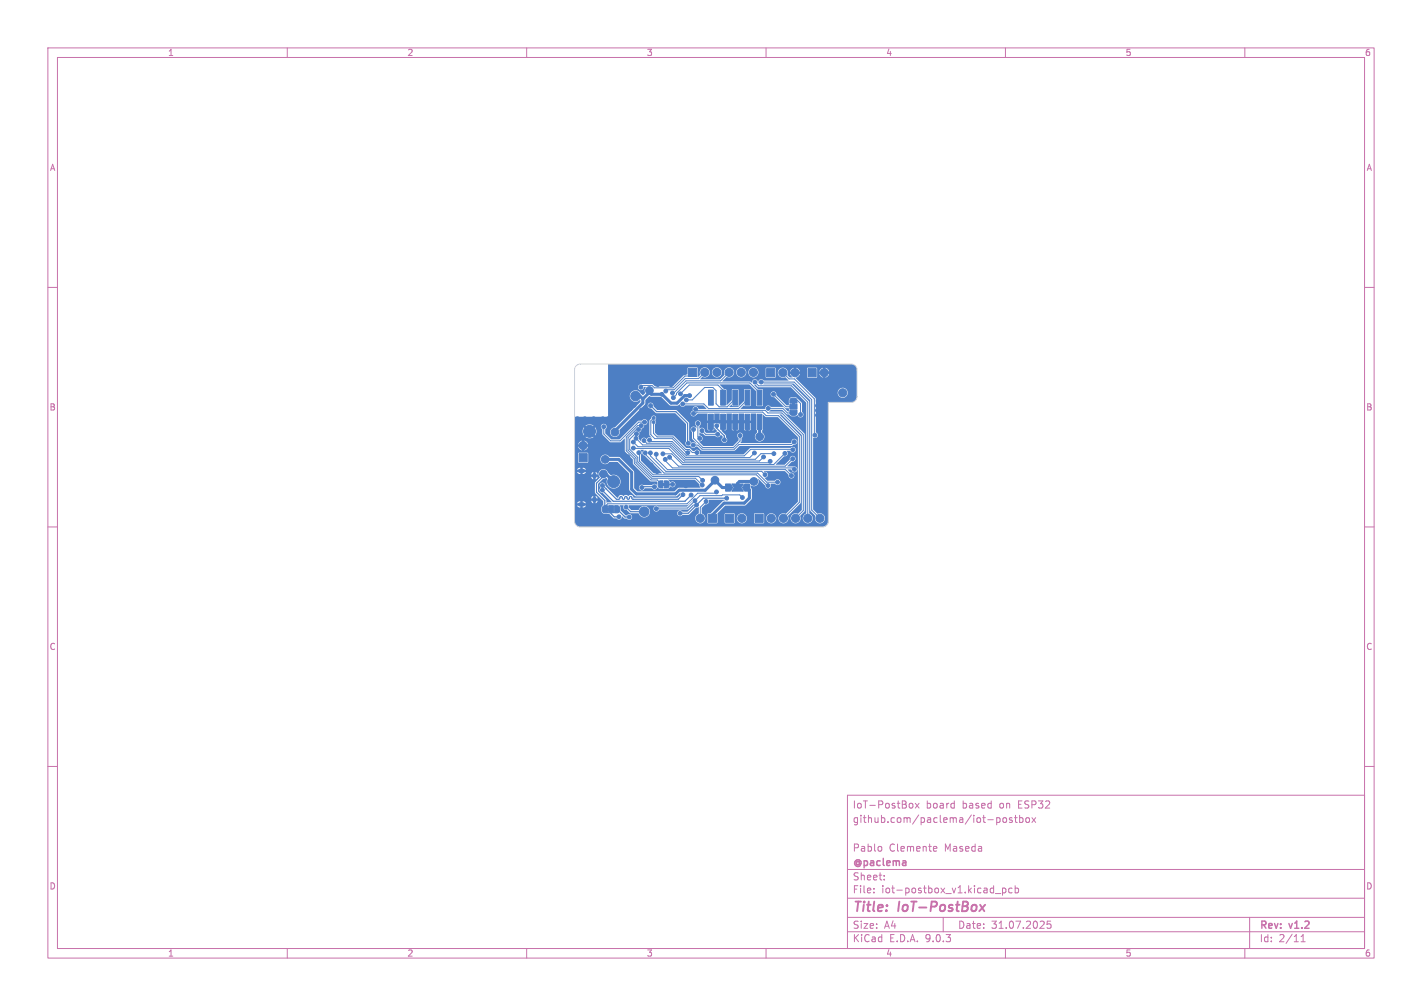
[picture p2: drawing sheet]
<svg xmlns="http://www.w3.org/2000/svg" width="297mm" height="210mm" viewBox="0 0 297 210" stroke-linecap="round" stroke-linejoin="round" font-family="sans-serif">
<defs><g id="words">
<g font-size="2.8" fill="#c872ab">
<text x="178" y="190.9">Title:</text>
<text x="187.7" y="190.9">IoT-PostBox</text>
</g>
<g font-size="2.1" fill="#c872ab">
<text x="178" y="172">github.com/paclema/iot-postbox</text>
<text x="178" y="169">IoT-PostBox</text>
<text x="193.4" y="169">board</text>
<text x="201" y="169">based</text>
<text x="208.9" y="169">on</text>
<text x="212.9" y="169">ESP32</text>
<text x="178" y="178">Pablo</text>
<text x="185.7" y="178">Clemente</text>
<text x="197.3" y="178">Maseda</text>
<text x="178" y="184">Sheet:</text>
<text x="178" y="181.2">@paclema</text>
<text x="178" y="186.7">File:</text>
<text x="184.1" y="186.7">iot-postbox_v1.kicad_pcb</text>
<text x="178" y="196.9">KiCad</text>
<text x="178" y="194.1">Size:</text>
<text x="184.7" y="194.1">A4</text>
<text x="185.7" y="196.9">E.D.A.</text>
<text x="193.3" y="196.9">9.0.3</text>
<text x="200" y="194.1">Date:</text>
<text x="207" y="194.1">31.07.2025</text>
<text x="263" y="194.3">Rev:</text>
<text x="263" y="196.9">Id:</text>
<text x="267.1" y="196.9">2/11</text>
<text x="269.4" y="194.3">v1.2</text>
</g>
<g font-size="1.8" fill="#c872ab">
<text x="35" y="11.9">1</text>
<text x="85" y="11.9">2</text>
<text x="135" y="11.9">3</text>
<text x="185" y="11.9">4</text>
<text x="235" y="11.9">5</text>
<text x="285" y="11.9">6</text>
<text x="10.3" y="35.9">A</text>
<text x="285.4" y="35.9">A</text>
<text x="10.3" y="85.9">B</text>
<text x="285.3" y="85.9">B</text>
<text x="10.3" y="135.9">C</text>
<text x="285.3" y="135.9">C</text>
<text x="10.3" y="185.9">D</text>
<text x="285.3" y="185.9">D</text>
<text x="35" y="199.9">1</text>
<text x="85" y="199.9">2</text>
<text x="135" y="199.9">3</text>
<text x="185" y="199.9">4</text>
<text x="235" y="199.9">5</text>
<text x="285" y="199.9">6</text>
</g>
</g></defs>
<g fill="none" stroke="#c872ab" stroke-width=".21">
<path d="M10 10h277v190h-277zM12 12h273v186h-273zM60 10v2M110 10v2M160 10v2M210 10v2M260 10v2M10 60h2M285 60h2M10 110h2M285 110h2M10 160h2"/>
<path d="M177 166h108v32h-108zM183.9 176.7l.3 .3v.4l-.3 .3M190.2 167.7l.3 .1 .2 .2-.1 .6-.4 .1M191.2 167.7l.8 1M192 167.7l-.8 1M195.2 176.7l.4 .1 .1 .3-.7 .1M195.6 177.6l-.4 .1M208.2 170.8l.4-.1 .3 .3-.2 .6h-.5M209.6 170.8l.4-.1 .2 .3v.4l-.2 .3-.4-.1-.1-.2zM211.4 170.8l-.4-.1-.2 .2 .1 .2 .5 .2v.3h-.6M211.9 170.7h.6M212.1 170.2v1.3l.4 .2"/>
<path d="M213 170.8l.4-.1 .3 .3-.2 .6h-.5M213 170.2v1.5M214.4 170.8l.3-.1 .3 .3v.4l-.3 .3-.3-.1-.2-.2zM215.5 170.7l.8 1M216.3 170.7l-.8 1M285 160h2M60 198v2M110 198v2M160 198v2M177 194.5h108M177 191.5h108M177 187.5h108"/>
<path d="M177 181.5h108M182.5 186.3v.1M182.5 185.5v.1M184.7 183.6v.1M184.7 182.8v.1M197 191.5v3M207.9 186.5h1.1M209.4 185.4v1.5M209.4 185.5l.4-.1 .3 .3-.1 .6h-.6M210 198v2M211.4 185.5l-.4-.1-.3 .3 .1 .6h.6M212 185.5l.5-.1 .2 .3-.1 .6h-.6"/>
<path d="M212 184.9v1.5M219.5 192.3h-.8v.7l.2-.1h.5l.1 .3v.5l-.3 .1-.5-.1M260 198v2M261 191.5v6.5M271.7 196.6h.9M271.7 195.5l.5-.4v1.5"/>
</g>
<path d="M204.7 188.9l.9 1.3M205.8 188.9l-1.3 1.3" fill="none" stroke="#c872ab" stroke-width=".4"/>
<g fill="#4d7fc4">
<path d="M165.4 84h.6v.5h-.6z"/>
<path d="M138.4 100.8h.5v.6h-.5z"/>
<path d="M126.7 106h.5v.6h-.5z"/>
</g>
<path d="M121.1 98.3h.7M121.1 105.3h.7" fill="none" stroke="#4d7fc4" stroke-width=".89"/>
<path d="M124.2 99.2v.3M124.2 104.2v.3" fill="none" stroke="#4d7fc4" stroke-width=".95"/>
<g fill="#4d7fc4" stroke="#4d7fc4" stroke-width=".21">
<path d="M151.6 107.4h1.6v1.7h-1.6z"/>
<path d="M157.7 107.4h1.7v1.7h-1.7z"/>
<path d="M160.1 77h1.7v1.7h-1.7z"/>
<path d="M147.9 107.4h1.8v1.7h-1.8z"/>
<path d="M120.9 94.7h1.7v1.7h-1.7z"/>
<path d="M168.8 77h1.7v1.7h-1.7z"/>
<path d="M143.8 76.9h1.7v1.7h-1.7z"/>
<path d="M151.6 101h.9l.5 .8-.5 .7h-.9z"/>
<path d="M152.8 101h2.4l-.5 .8 .5 .7h-2.4l.5-.7z"/>
<path d="M155.5 101h1.1v1.5h-1.1l-.4-.7z"/>
<path d="M158.1 86.5h1v3.1h-1z"/>
<path d="M158.1 81.4h1v3.2h-1z"/>
<path d="M155.6 86.5h1v3.1h-1z"/>
<path d="M155.6 81.4h1v3.2h-1z"/>
<path d="M153.1 86.5h1v3.1h-1z"/>
<path d="M153.1 81.4h1v3.2h-1z"/>
<path d="M150.5 86.5h1v3.1h-1z"/>
<path d="M150.5 81.4h1v3.2h-1z"/>
<path d="M148 86.5h1v3.1h-1z"/>
<path d="M148 81.4h1v3.2h-1z"/>
<path d="M165.1 83.3l.3-.2 .9 .1 .2 .3v.7h-1.5z"/>
<path d="M165 84.4h1.5v1h-1.5z"/>
<path d="M165 85.7h1.5l-.1 .7-.4 .3h-.7l-.3-.3z"/>
<path d="M138.8 100.4h.7l.2 .3 .1 .7-.3 .4-.7 .1z"/>
<path d="M137.6 100.6l.3-.2h.6v1.5h-.6l-.3-.2z"/>
<path d="M126 105.7l.9-.1v1.5h-.6l-.4-.2-.1-.9z"/>
<path d="M127.1 105.6h1v1.5h-1z"/>
<path d="M128.4 105.6h.7l.3 .3v.7l-.3 .4-.7 .1z"/>
<circle cx="154.9" cy="108.2" r=".85"/>
<circle cx="137.5" cy="87.9" r=".3"/>
<circle cx="137.5" cy="89.4" r=".3"/>
<circle cx="138.3" cy="87.2" r=".3"/>
<circle cx="138.3" cy="88.7" r=".3"/>
<circle cx="138.3" cy="90.2" r=".3"/>
<circle cx="139.1" cy="87.9" r=".3"/>
<circle cx="139.1" cy="89.4" r=".3"/>
<circle cx="139.8" cy="87.2" r=".3"/>
<circle cx="139.8" cy="88.7" r=".3"/>
<circle cx="139.8" cy="90.2" r=".3"/>
<circle cx="140.5" cy="87.9" r=".3"/>
<circle cx="140.5" cy="89.4" r=".3"/>
<circle cx="161.1" cy="108.2" r=".85"/>
<circle cx="163.6" cy="108.2" r=".85"/>
<circle cx="166.2" cy="108.2" r=".85"/>
<circle cx="168.7" cy="108.2" r=".85"/>
<circle cx="171.2" cy="108.2" r=".85"/>
<circle cx="176" cy="82" r=".85"/>
<circle cx="163.5" cy="77.8" r=".85"/>
<circle cx="166" cy="77.8" r=".85"/>
<circle cx="146.3" cy="108.2" r=".85"/>
<circle cx="121.8" cy="93" r=".85"/>
<circle cx="172.2" cy="77.8" r=".85"/>
<circle cx="147.2" cy="77.7" r=".85"/>
<circle cx="149.7" cy="77.7" r=".85"/>
<circle cx="152.3" cy="77.7" r=".85"/>
<circle cx="154.8" cy="77.7" r=".85"/>
<circle cx="157.4" cy="77.7" r=".85"/>
<circle cx="123.1" cy="90" r="1.25"/>
<circle cx="128.2" cy="100.5" r="1.25"/>
<circle cx="134.5" cy="106.8" r="1"/>
<circle cx="132.7" cy="82.7" r="1"/>
<circle cx="174.4" cy="76.8" r=".4"/>
<circle cx="136.1" cy="78.7" r=".4"/>
<circle cx="128" cy="83.6" r=".4"/>
<circle cx="130.6" cy="84.6" r=".4"/>
<circle cx="140.1" cy="80.3" r=".4"/>
<circle cx="178.2" cy="80.6" r=".4"/>
<circle cx="137.3" cy="98.5" r=".4"/>
<circle cx="143.2" cy="101.4" r=".4"/>
<circle cx="136.1" cy="76.7" r=".4"/>
<circle cx="137.4" cy="80.3" r=".4"/>
<circle cx="141.6" cy="76.8" r=".4"/>
<circle cx="170.7" cy="85.7" r=".4"/>
<circle cx="144.7" cy="101.1" r=".4"/>
<circle cx="171.2" cy="82.7" r=".4"/>
<circle cx="136" cy="97.1" r=".4"/>
<circle cx="170.7" cy="84.7" r=".4"/>
<circle cx="120.6" cy="87.4" r=".4"/>
<circle cx="140.6" cy="76.8" r=".4"/>
<circle cx="130.6" cy="82.6" r=".4"/>
<circle cx="174.4" cy="81" r=".4"/>
<circle cx="128" cy="82.6" r=".4"/>
<circle cx="178.1" cy="76.8" r=".4"/>
<circle cx="128" cy="86" r=".4"/>
<circle cx="170.7" cy="86.7" r=".4"/>
<circle cx="129.4" cy="94" r=".4"/>
<circle cx="134" cy="85.6" r=".4"/>
<circle cx="171.8" cy="80.7" r=".4"/>
<circle cx="130.6" cy="80.6" r=".4"/>
<circle cx="142.9" cy="77.8" r=".4"/>
<circle cx="132.4" cy="84.6" r=".4"/>
<circle cx="177.8" cy="82.5" r=".4"/>
<circle cx="122.2" cy="87.4" r=".4"/>
<circle cx="177" cy="83.4" r=".4"/>
<circle cx="128" cy="80.6" r=".4"/>
<circle cx="138.6" cy="76.8" r=".4"/>
<circle cx="125.9" cy="87.4" r=".4"/>
<circle cx="130.6" cy="83.6" r=".4"/>
<circle cx="132.5" cy="87.5" r=".4"/>
<circle cx="130.6" cy="81.6" r=".4"/>
<circle cx="128" cy="81.6" r=".4"/>
<circle cx="130.6" cy="76.6" r=".4"/>
<circle cx="171.8" cy="81.7" r=".4"/>
<circle cx="128" cy="76.6" r=".4"/>
<circle cx="139.6" cy="76.8" r=".4"/>
<circle cx="124" cy="87.4" r=".4"/>
<circle cx="131.6" cy="85.3" r=".4"/>
<circle cx="177.6" cy="81.4" r=".4"/>
<circle cx="170.9" cy="83.7" r=".4"/>
<circle cx="129.1" cy="87.4" r=".4"/>
<circle cx="131.1" cy="95.3" r=".4"/>
<circle cx="172.2" cy="79.7" r=".4"/>
<circle cx="128" cy="87" r=".4"/>
<circle cx="127" cy="87.4" r=".4"/>
<circle cx="138.2" cy="82.3" r=".4"/>
<circle cx="128.4" cy="90.2" r=".8"/>
<circle cx="131.4" cy="107.9" r=".4"/>
<circle cx="135.6" cy="81.5" r=".8"/>
<circle cx="144" cy="82.6" r=".4"/>
<circle cx="149.7" cy="88.9" r=".4"/>
<circle cx="151.3" cy="91.8" r=".4"/>
<circle cx="142" cy="107.2" r=".4"/>
<circle cx="135.9" cy="84.7" r=".4"/>
<circle cx="145.5" cy="105.4" r=".4"/>
<circle cx="143.8" cy="92.5" r=".4"/>
<circle cx="151.8" cy="104" r=".4"/>
<circle cx="126" cy="98.9" r=".8"/>
<circle cx="149.6" cy="102.7" r=".4"/>
<circle cx="134.6" cy="88.1" r=".4"/>
<circle cx="126.1" cy="89.1" r=".4"/>
<circle cx="145.6" cy="94.5" r=".4"/>
<circle cx="136.5" cy="88.1" r=".3"/>
<circle cx="126.4" cy="95.9" r=".8"/>
<circle cx="149.3" cy="100.2" r=".8"/>
<circle cx="160.5" cy="85.3" r=".4"/>
<circle cx="125.8" cy="101.4" r=".4"/>
<circle cx="142.6" cy="103.3" r=".4"/>
<circle cx="144.3" cy="103.3" r=".4"/>
<circle cx="125.8" cy="102.3" r=".4"/>
<circle cx="140.6" cy="83" r=".4"/>
<circle cx="142.6" cy="84.3" r=".4"/>
<circle cx="143.3" cy="83.5" r=".4"/>
<circle cx="142.1" cy="82.2" r=".4"/>
<circle cx="139.9" cy="95.5" r=".4"/>
<circle cx="165.6" cy="95.8" r=".4"/>
<circle cx="170.2" cy="90.8" r=".4"/>
<circle cx="147.5" cy="104.7" r=".4"/>
<circle cx="133.4" cy="89.6" r=".4"/>
<circle cx="146.7" cy="101.3" r=".4"/>
<circle cx="146.8" cy="100.3" r=".4"/>
<circle cx="132.9" cy="90.5" r=".4"/>
<circle cx="133.9" cy="88.9" r=".4"/>
<circle cx="144.8" cy="92.9" r=".4"/>
<circle cx="165.9" cy="92.2" r=".4"/>
<circle cx="167.2" cy="86.5" r=".4"/>
<circle cx="154.6" cy="90.9" r=".4"/>
<circle cx="144.9" cy="89.7" r=".4"/>
<circle cx="155.1" cy="103.9" r=".4"/>
<circle cx="137.1" cy="106.2" r=".4"/>
<circle cx="145.1" cy="104.5" r=".4"/>
<circle cx="143.7" cy="94.5" r=".4"/>
<circle cx="136.5" cy="87.3" r=".3"/>
<circle cx="134" cy="101.8" r=".4"/>
<circle cx="130.8" cy="105.9" r=".4"/>
<circle cx="136.7" cy="101.6" r=".4"/>
<circle cx="161.6" cy="94.7" r=".4"/>
<circle cx="132.8" cy="91.5" r=".4"/>
<circle cx="132.3" cy="92.3" r=".4"/>
<circle cx="159.5" cy="95.4" r=".4"/>
<circle cx="157.6" cy="94.6" r=".4"/>
<circle cx="134.5" cy="92" r=".4"/>
<circle cx="165.6" cy="93.9" r=".4"/>
<circle cx="135.7" cy="91.9" r=".4"/>
<circle cx="132.3" cy="93.5" r=".4"/>
<circle cx="160.9" cy="96.3" r=".4"/>
<circle cx="160.4" cy="101.4" r=".4"/>
<circle cx="133.4" cy="94.5" r=".4"/>
<circle cx="162.4" cy="100.7" r=".4"/>
<circle cx="134.8" cy="94.5" r=".4"/>
<circle cx="159.8" cy="99.1" r=".4"/>
<circle cx="135.8" cy="94.5" r=".4"/>
<circle cx="165.3" cy="99.3" r=".4"/>
<circle cx="137.1" cy="94.8" r=".4"/>
<circle cx="138.5" cy="94.7" r=".4"/>
<circle cx="163.9" cy="94.7" r=".4"/>
<circle cx="138.9" cy="95.9" r=".4"/>
<circle cx="165.9" cy="98" r=".4"/>
<circle cx="149.9" cy="90.7" r=".4"/>
<circle cx="146.6" cy="89.9" r=".4"/>
<circle cx="145.8" cy="88.4" r=".4"/>
<circle cx="146.1" cy="91.5" r=".4"/>
<circle cx="140.5" cy="82" r=".4"/>
<circle cx="133.9" cy="80.8" r=".4"/>
<circle cx="139.1" cy="81.6" r=".4"/>
<circle cx="159" cy="79.8" r=".4"/>
<circle cx="144.8" cy="86.3" r=".4"/>
<circle cx="145.3" cy="85.4" r=".4"/>
<circle cx="157.7" cy="79.8" r=".4"/>
<circle cx="158.7" cy="91.2" r=".8"/>
<circle cx="157.4" cy="100.5" r=".8"/>
<circle cx="129.3" cy="107.9" r=".4"/>
<circle cx="140.5" cy="101.1" r=".4"/>
<circle cx="161.6" cy="82.3" r=".4"/>
</g>
<path d="M126 99.4v-.5h.6l1.6 1.7M126.4 95.9h2.8l2.7 2.7v3.5l1 1h8.2l.8-.8h5.4l2-2 1.6 1.5h1.1M132.7 82.7h1l.6 .6M134.3 83.3v.8l-5.9 5.9v.2M135.6 81.9l.4 .4h2.3l1.8 1.9h1.3l1.6-1.6h1M135.6 81.9l-1.3 1.4M135.6 81.5v.4M148.5 88.1h7.6M158.7 91.2h.1M158.7 88.1v3.1M156 101.8l.5 .5v1.7l-1 1h-4.3l-2.4 2.5v.7M157.4 100.5h-3l-.4 .4v.9" fill="none" stroke="#4d7fc4" stroke-width=".64"/>
<g fill="none" stroke="#4d7fc4" stroke-width=".25">
<path d="M126 99.4l-1.4 1.5v1.9l1.7 1.7v1.8M135.9 84.7l1.2 1.2h4.1l2.4 2.5v4l.2 .1M149.7 88.9v.5l1.6 1.6v.8M125.8 102.3l2.3 2.3h15l1.2-1.2M125.8 101.3l3 2.9h.5l.2-.5 .2-.1 .5 .6 .5-.6 .2 .2 .1 .4h.3l.4-.6 .5 .6h9.5l.9-.9M126.6 102h.1M127.6 106.3v.9l.7 .7h1M128.9 106.3l1.6 1.6h.9M130.8 105.9l.9 .9h2.8M136.7 101.6h-2.5l-.2 .2M144.3 103.3v.1M145.5 105.4h.1"/>
<path d="M151.8 104h-4.9l-3.2 3.2h-1.7"/>
</g>
<g fill="none" stroke="#4d7fc4" stroke-width=".21">
<path d="M144.7 77.8l-.8 .7h-.8l-2.5 2.5h-3.9l-.5-.5h-2l-.3 .3M147.2 77.7l-1.3 1.3h-2.8l-2.3 2.4h-1.5l-.2 .2M152.3 77.8l-1.8 1.7h-7.2l-2.6 2.5h-.2M157.7 79.8l.7 .7h6.9l3.4 3.4v24.3M159 79.8h6.9l3.6 3.6v23.1l1.7 1.7M163.5 77.8l1.3 1.3h1.1l4.2 4.2v7.4l.1 .2M126.1 89.1h.1M132.3 92.3l.9 .9h6.7l3 3h15.7l.9-.8M132.3 93.5l7.4 .1 3 3h17.9l.3-.3M132.8 91.5l1.4 1.4h5.9l3 3h14.7l1.1-1.2h2.7M132.9 90.5h-.2l-1.2 1.2v2.1l1.7 1.7v.9l3.1 3.1h9.6l.8 .8M133.4 89.6h-.5l-1.7 1.8v2.5l1.6 1.7v1l3.3 3.2h9.1l1.5 1.5"/>
<path d="M133.4 94.5l.2 .1v1.7l2.8 2.8h21.6l2.2 2.3h.2M133.9 88.9h-.7l-2.4 2.3v2.9l1.7 1.7v.9l3.5 3.5h1.3l.5 .5 .2 .4M134.5 92l.6 .5h5.1l3 3h13.4l1-.9M134.6 88.1h-1.2l-3.9 3.9h-2l-1.4-1.4v-1.5M134.8 94.5v.3l3.9 4h19.5l1.9 1.9h2.3M135.7 91.9l.3 .3h4.4l3 3h12l1.4-1.4 8.8 .1M135.8 94.5v.7l3.3 3.2h20l.7 .7M136.5 88.1v2.4l.7 .7h3.4l2.6 2.6h.8l.6 .7h1M136.5 87.3l-.6 .6v2.8l.9 .9h3.6l3 2.9h.3M137.1 94.8v.9l2.3 2.3h24.7l1.2 1.3M138.9 95.9v.3l1.6 1.5h25.1l.3 .3M139.9 95.5l1.8 1.8h22.3l1.6-1.5"/>
<path d="M142.1 82.2l1.9-1.8h5.9l1.1 1.1v1.5M144.8 86.3h.5l.3-.3h13.7l.7 .8h2.6l4.3 4.3v13.8l-3.3 3.3M144.8 89.7v1.8l2 1.9h6.4l1.4-1.3v-1.2M145.3 85.4l.2 .3h14.3l.6 .5h2.9l4.5 4.5v15.9l-1.6 1.6M145.8 88.4v2.8l.3 .3M146.6 89.9l.8 .8h2.5M153.6 83v.3l-1.7 1.6h-1.7l-.6-.6v-2.7l-.7-.7h-1.7l-2.6 2.6h-1.3M156.1 83v.5l-1.8 1.8h-6.3l-1-1h-4.4M158.6 83v-1l-2-2.1h-13.1l-2.2 2.2v.3l-.7 .6M160.5 85.3h3l1 .9h1.2M161.5 82.3l2.6 2.6h1.6M163.9 94.7l-2.3 2.3h-19.1l-2.2-2.3h-1.8"/>
<path d="M165.7 83.6h.9l.6 .6v2.3M165.9 92.2l-.6 .6h-11l-.9 1h-6.8l-.8-.9h-1M139.3 101.1h1.2M140.5 101.1h.1M147.5 104.7l-1.2 1.2v2.3M149.7 102.7l-.3 .3h-3.7l-2.2 2.2h-16.6l-.6 .6v.5M155.1 103.9l-.6-.6-8.3 .2-2.6 2.6h-6.4l-.1 .1"/>
</g>
<g fill="#4d7fc4">
<path d="M133.7 93.9l.8 .1a.63 .63 0 0 0-.3 .6 .63 .63 0 0 0 .5 .5l3.6 3.7h-1.8l-2.6-2.6v-1.3a.68 .68 0 0 0-.2-1z"/>
<path d="M127 76h50.8l.8 .3 .4 .9v5.6l-.3 .8-.9 .4h-4.8v24.8l-.1 .5-.4 .5-.7 .2h-50.8l-.6-.3-.4-.7v-3.9h1.1l-.2 .2 .2 .3h-.6l.6 .3h.1v-.3h.5v.3l.5-.1 .2-.2h-.6l.2-.3-.2-.2h.6l-.6-.4h-.1v.4h-.5v-.4h-.4l-.3 .4h-.5v-1h3.9v.5h-.4l.4 .5v-.5l.2 .1 .3-.1v.5l.3-.2 .1-.3h-.4v-.5h.4l-.4-.6v.5l-.2-.1-.3 .1v-.5l-.4 .6h-3.5v-3.3h4.3v2.1l1.7 1.7v.8l-.4 .6 .1 1 .5 .3h1.1l.8 .9h.7a.64 .64 0 0 0 .7 .2 .64 .64 0 0 0 .4-.6l.5 .4 .5 .1a.62 .62 0 0 0 .9 .1 .62 .62 0 0 0 0-.9 .62 .62 0 0 0-.9 .1h-.2l-1.1-1.1v-.6l-.2-.4h.9a.62 .62 0 0 0 0 .7 .62 .62 0 0 0 .6 .3l.7 .6h1.8a1.22 1.22 0 0 0 1.8 .7 1.22 1.22 0 0 0 0-2 1.22 1.22 0 0 0-1.8 .7h-1.6l-.4-.5-.1-.5h12.2l1.1-.8-1.1 1.1h-6a.61 .61 0 0 0-.9 .1 .61 .61 0 0 0 .3 .9 .61 .61 0 0 0 .8-.4h5.9l1.3-1.1v.3l-1.3 1.2h-1a.62 .62 0 0 0-1-.1 .62 .62 0 0 0 0 .9 .62 .62 0 0 0 1-.1h1.3l1.4-1.5 .6-.1 .1 1.3a1.07 1.07 0 0 0-.6 1.6 1.07 1.07 0 0 0 1.7 0 1.07 1.07 0 0 0-.5-1.6v-1.2l.8-.7a.65 .65 0 0 0 .6-1h3.2l.2 .2-.5 .1-2.5 2.5-.6 .1v2h2l.1-1.9h1.4v1.8l.2 .1h1.8l.2-1.1h.4v.2a1.05 1.05 0 0 0 1.6 .8 1.05 1.05 0 0 0 0-1.8h2v1.8l.1 .1h1.9l.1-1.1h.4v.2a1.06 1.06 0 0 0 1.6 .8 1.06 1.06 0 0 0 0-1.8 1.06 1.06 0 0 0-1.6 .8h-.4v-.8l-.2-.2h-1.7l-.2 .2h-2.1a1.05 1.05 0 0 0-1.5 .8h-.4l-.2-.9-1.8-.1-.2 .2h-1.4l-.1-.1 1.7-1.6 4.3-.2 1.2-1.4v-1.8l-.2-.5v-.4a1.04 1.04 0 0 0 1.3 0 1.04 1.04 0 0 0 .2-1.4l1.5 1.5a.62 .62 0 0 0 .8 .5 .62 .62 0 0 0 .3-.9h1a.62 .62 0 0 0 .9 .1 .62 .62 0 0 0 0-.9 .62 .62 0 0 0-.9 .2h-1.6l-.6-.7a.64 .64 0 0 0 .7-.6 .64 .64 0 0 0-.8-.6v-.2h4.3l.8 .8a.61 .61 0 0 0 .6 .8 .61 .61 0 0 0 .6-.7 .61 .61 0 0 0-.8-.5l-.6-.7h.8a.63 .63 0 0 0 .8 .6 .63 .63 0 0 0 .4-.9 .63 .63 0 0 0-.8-.3l-1.3-.1 1-.9a.62 .62 0 0 0 .8-.6 .62 .62 0 0 0-.7-.6 .62 .62 0 0 0-.5 .7l-1.1 1.1h-1.8l1.7-1.7a.65 .65 0 0 0 .7-.4 .65 .65 0 0 0-.2-.8h.7a.61 .61 0 0 0 .9 .3 .61 .61 0 0 0 .2-.9 .61 .61 0 0 0-1 0h-8.3l-1.5 1.4-9.2-.1a.62 .62 0 0 0-.2-.8 .62 .62 0 0 0-.9 .2h-.3l-.6-.6-.8-.1-2.6-2.6h-3.3l-.6-.6v-1.8a.62 .62 0 0 0 0-.8 .51 .51 0 0 0-.1-.9 .51 .51 0 0 0-.7 .5l-.4 .5v3l.5 .6a.72 .72 0 0 0-1.1 .3 .64 .64 0 0 0-.7-.3 .64 .64 0 0 0-.4 .7l-.5-.4-.1-.6 .2-.3v-.6a.69 .69 0 0 0 .5-.7 .73 .73 0 0 0 .6-.8 .61 .61 0 0 0 .5-.9 .61 .61 0 0 0-1 0l-.9 .1-3.8 3.8h-1.7l-1.3-1.2v-.4h1v.2a1.02 1.02 0 0 0 1.3 .9 1.02 1.02 0 0 0 .7-1.4l5.1-5.2h.8a.64 .64 0 0 0 .7 .7l1.1 1h3.9l2.3 2.2v3.6a.64 .64 0 0 0 0 .9 .64 .64 0 0 0 .9 0 .62 .62 0 0 0 .5 .5 .62 .62 0 0 0 .6-.3h.4l.9 .9h6.8l1.1-1h10.9l.3-.3a.62 .62 0 0 0 .8-.5 .62 .62 0 0 0-.7-.7 .62 .62 0 0 0-.5 .8l-.1 .1h-10.5l.2-.4v-.7a.61 .61 0 0 0 .1-.9 .61 .61 0 0 0-.9 .1 .61 .61 0 0 0 .2 .9v.4l-1.2 1.2h-6.2l-.9-.9a.65 .65 0 0 0 .7-.6 .65 .65 0 0 0-.6-.7v-.6l.7 .2 .5 .5h2.1a.64 .64 0 0 0 .7 .3 .64 .64 0 0 0 .5-.6l.4 .6a.62 .62 0 0 0-.2 .9 .62 .62 0 0 0 1 0 .62 .62 0 0 0-.2-.9v-.5l-.9-1h.8l.2-.2h1.2l.1 .2h1.1l.2-.2 2.4 .2 .1-.2v-1.3h-.5v1.5h-.4v-1.5h-.5v1.3h-1.1v-1.3h-.5v1.5h-.5v-1.5h-.4v1.3h-1.2v-1.3h-.4v1.5h-.5v-1.5h-.5l-.1 .3a.66 .66 0 0 0-1-.1v-.2h-.5v1.5h.4l.2-.5 .5 .7-.4 .4h-1.9l-.3-.3v-.5l1 .2v-1.5h-.4v1.3h-.6l-.1-.1a.68 .68 0 0 0-1 0v-.6a.62 .62 0 0 0 .1-.9 .62 .62 0 0 0-.9 0 .62 .62 0 0 0 .2 .9l-.1 .5a.64 .64 0 0 0-.9-.2 .64 .64 0 0 0 0 1l.1 1.4 .9 1h-.2a.69 .69 0 0 0-1-.2l-.4-.5v-3.6l-2.5-2.6-4.1-.1-.8-.9a.61 .61 0 0 0-.5-.6 .61 .61 0 0 0-.7 .5h-.8l.3-.4v-.7l.8-.8 .4 .1 2.1 .1 1.8 1.7 1.6 .1 .4-.3a.65 .65 0 0 0 .6 .5 .65 .65 0 0 0 .6-.3h3.8l.7 .7-1.7 .1a.63 .63 0 0 0-.8-.5 .63 .63 0 0 0-.4 .8 .63 .63 0 0 0-.2 1.1 .63 .63 0 0 0 1-.2l.3-.3h1.9l.1 1.5h1.4v-1.4l1.1-.1v1.5h1.4v-1.4l1.1-.1 .1 1.5h1.4l-.1-1.4 1.2-.1v1.5h1.4v-1.4l1.1-.1v3.3l.2 .3v.4a1.01 1.01 0 0 0-.1 1.5 1.01 1.01 0 0 0 1.5 0 1.01 1.01 0 0 0-.3-1.5l.1-.7 .1-3 .6 .5h2.5l4.1 4.2v13.4l-2.5 2.6a1.08 1.08 0 0 0-1.5 .8 1.08 1.08 0 0 0 1.3 1.2 1.08 1.08 0 0 0 .7-1.6l2.7-2.8v-13.8l-4.4-4.6h.3l4.3 4.3v15.6l-.8 .8a1.07 1.07 0 0 0-1.6 .8 1.07 1.07 0 0 0 1.3 1.2 1.07 1.07 0 0 0 .7-1.5l1-1.1v-16l-4.6-4.6-2.9-.1 .4-.3h2.4l.9 .9h.5l.4 .4h.9l.5-.3a.61 .61 0 0 0 1 .4 .61 .61 0 0 0-.1-1v-1.9l-1.1-1.1-.4-.1-.9 .1-.3 .5v1.1h-.5l-2.2-2.1a.61 .61 0 0 0-.5-.8 .61 .61 0 0 0-.7 .7 .61 .61 0 0 0 .8 .5l2.3 2.3h.8v.7h-.2l-1.1-1h-2.6a.64 .64 0 0 0-.7-.2 .64 .64 0 0 0-.4 .7h-5.1l.7-.8 .2 .2h1l.2-.1v-3.3l-.2-.2h-1l-.2 .2v2.3l-1.3 1.3h-1.8l.5-.6 .2 .4h1.1l.1-.1v-3.3l-.1-.2-1.2 .1v2.2l-1.1 1.1-.1-3.2-.5-.2-.9-.9h6.2l1.4 1.4v2.9l.2 .2h1.1l.1-.1v-3.3l-.1-.2h-.9l-.7-.8h.2l.6 .4h6.8l3.2 3.3v23.1a1.07 1.07 0 0 0-.6 1.6 1.07 1.07 0 0 0 1.8 0 1.07 1.07 0 0 0-.6-1.6v-23.4l-3.6-3.5-5.9-.1v-.1h6.2l3.5 3.5v22.9l1.1 1.2a1.07 1.07 0 0 0 .8 1.5 1.07 1.07 0 0 0 1.2-1.2 1.07 1.07 0 0 0-1.6-.8l-.9-.9v-14.9a.63 .63 0 0 0 1-.3 .63 .63 0 0 0-.4-.9v-7l-1.2-1.3h5.8a1.05 1.05 0 0 0 1.4 1.1 1.05 1.05 0 0 0 .3-1.8 1.05 1.05 0 0 0-1.7 .5v.2h-5.8l-3-3 .5-.3 .4-.5h-.6v-.5h.6l-.5-.7h2v1.8l.1 .1h1.8l.2-.1v-1.1h1v.5h-.6l.1 .2 .7 .5v-.6h.5l.1 .6 .5-.3 .2-.4h-.6v-.5h.6l-.2-.5-.5-.3-.1 .6h-.5v-.6l-.6 .3-.2 .5h-.4v-.7l-.2-.2h-1.8l-.1 .2h-2l-.3-.1v.6h-.5v-.6l-.4 .2-.4 .6h.6v.5h-.6l.5 .7h-.6l-.4-.5a1.07 1.07 0 0 0-.8-1.5 1.07 1.07 0 0 0-1.2 1.2 1.07 1.07 0 0 0 1.5 .8l.7 .6h-5.2a.63 .63 0 0 0-.8-.2 .63 .63 0 0 0-.3 .8 .74 .74 0 0 0-.4-.7 .74 .74 0 0 0-.8 .1l-.2 .5-.3-.3h-5.8l.9-.9a1.09 1.09 0 0 0 1.5-1.1h.5v.2a1.06 1.06 0 0 0 1.1 1 1.06 1.06 0 0 0 1-1.2h.4v.2a1.06 1.06 0 0 0 1.6 .9 1.06 1.06 0 0 0 .1-1.8h1.9v1.8l.1 .1 1.8 .1 .2-.2v-1.8l-.1-.1-3.9 .1a1.06 1.06 0 0 0-1.7 .7h-.4l-.1-.2a1.06 1.06 0 0 0-1.1-.7 1.06 1.06 0 0 0-.9 .9h-.5v-.2a1.07 1.07 0 0 0-1.4-.6 1.07 1.07 0 0 0-.6 1.5l-.9 .9h-4.2l.5-.5a1.09 1.09 0 0 0 1.6-1.1h.4v.2a1.06 1.06 0 0 0 1.6 .8 1.06 1.06 0 0 0 0-1.8 1.06 1.06 0 0 0-1.6 .8h-.4l-.1-.2a1.07 1.07 0 0 0-1.4-.6 1.07 1.07 0 0 0-.6 1.5l-.5 .4v-1.8l-.1-.2h-1.8l-.2 .2v1.3h-.7l-2.4 2.5h-3.7l-.6-.5h-2.2a.63 .63 0 0 0-.7 .6 .63 .63 0 0 0 .6 .7 .63 .63 0 0 0 .6-.7h.4a1.13 1.13 0 0 0-.1 1.3l-.5 .4-.3-.2a1.23 1.23 0 0 0-2.1-.5 1.23 1.23 0 0 0 .6 2.1 1.4 1.4 0 0 0 1.2-.4v.4l-5.2 5.3a1.03 1.03 0 0 0-1.1 .9h-1v-.5a.62 .62 0 0 0 .2-.9 .62 .62 0 0 0-1 0 .62 .62 0 0 0 .2 .9l.1 1.2 1.5 1.5h2.1l1-.8v2.7l1.7 1.7v1l3.6 3.5 1.4 .1 .1 .2-.1 .5a.65 .65 0 0 0-1 .1h-1.8a.61 .61 0 0 0-.9 .3 .61 .61 0 0 0 .4 .8 .61 .61 0 0 0 .8-.5h1.5a.65 .65 0 0 0 .6 .3 .65 .65 0 0 0 .5-.5l.5 .4h1.5l.4-.2 .3-.4a.63 .63 0 0 0 .9 .1 .63 .63 0 0 0 0-1 .63 .63 0 0 0-.9 .1l-.4-.6h5.5l1 1 .2 .7h-4.5l-.9 .8h-7.8l-.6-.7-.2-3.6-2.8-2.8-2.3-.1a1.01 1.01 0 0 0-1.5-.2 1.01 1.01 0 0 0 .1 1.5 1.01 1.01 0 0 0 1.5-.3h1.7l2.4 2.4v3.5l1.3 1.3h8.5l.9-.7-.1 .5-.5 .5h-9.2a.61 .61 0 0 0-.5-.6 .61 .61 0 0 0-.6 .3 .64 .64 0 0 0-1 0 .61 .61 0 0 0-.7-.3 .61 .61 0 0 0-.4 .6h-.2l-2.5-2.5a.63 .63 0 0 0-.8-.6 .63 .63 0 0 0-.2 1.1 .62 .62 0 0 0-.1 .7 .62 .62 0 0 0 .6 .3l1.9 2h-1.1l-.1-.6-1.7-1.7v-1.6l1-1 .7-.2a.42 .42 0 0 1 .1 .6 1.46 1.46 0 0 0 1.6 1.6 1.46 1.46 0 0 0 1.3-1.9 1.46 1.46 0 0 0-2.1-.9l-.5-.6a1.02 1.02 0 0 0-1.5-.5 1.02 1.02 0 0 0-.2 1.6l-1 1.1h-4.3v-1.7h3.9v.5h-.4l.4 .5v-.5l.2 .1 .3-.1v.5l.4-.5h-.4v-.5h.4l-.4-.6v.5l-.2-.1-.3 .1v-.5l-.4 .6h-3.5v-1h1.1l-.2 .2 .2 .3h-.6l.4 .3h.3v-.3h.5v.3h.4l.3-.3h-.6l.2-.3-.2-.2h.6l-.4-.4h-.3v.4h-.5v-.4h-.4l-.3 .4h-.5v-3.4h.7v1.7l.2 .2h1.8l.2-.2v-1.7l-.2-.2h-1.8l-.2 .2h-.7v-1.9h1.4v.5h-.6l.1 .2 .7 .5v-.6h.4v.6l.7-.5 .1-.2h-.6v-.5h.6l-.1-.3-.7-.5v.6h-.4v-.6l-.5 .2-.3 .6h-.8v-1.6h2.3a1.43 1.43 0 0 0 1.7 0l-.9-.8-.8 .8h-2.3v-1.3h1.7l.2 1 .9-.8h.7l.9 .7a1.44 1.44 0 0 0-.1-1.6l-.8 .9h-.7l-.9-.9-.2 .7h-1.7v-1h2.3l.8 .8 .9-.8a1.43 1.43 0 0 0-1.7 0h-2.3v-1.9h7z"/>
</g>
<path d="M120.4 76.4l.8-.4h56.6a1.2 1.2 0 0 1 1.2 1.2v5.6a1.2 1.2 0 0 1-1.2 1.2h-4.8v24.8a1.2 1.2 0 0 1-1.2 1.2h-50.6a1.2 1.2 0 0 1-1.2-1.2v-31.6z" fill="none" stroke="#d0d2cd" stroke-width=".21"/>
<use href="#words"/>
</svg>
